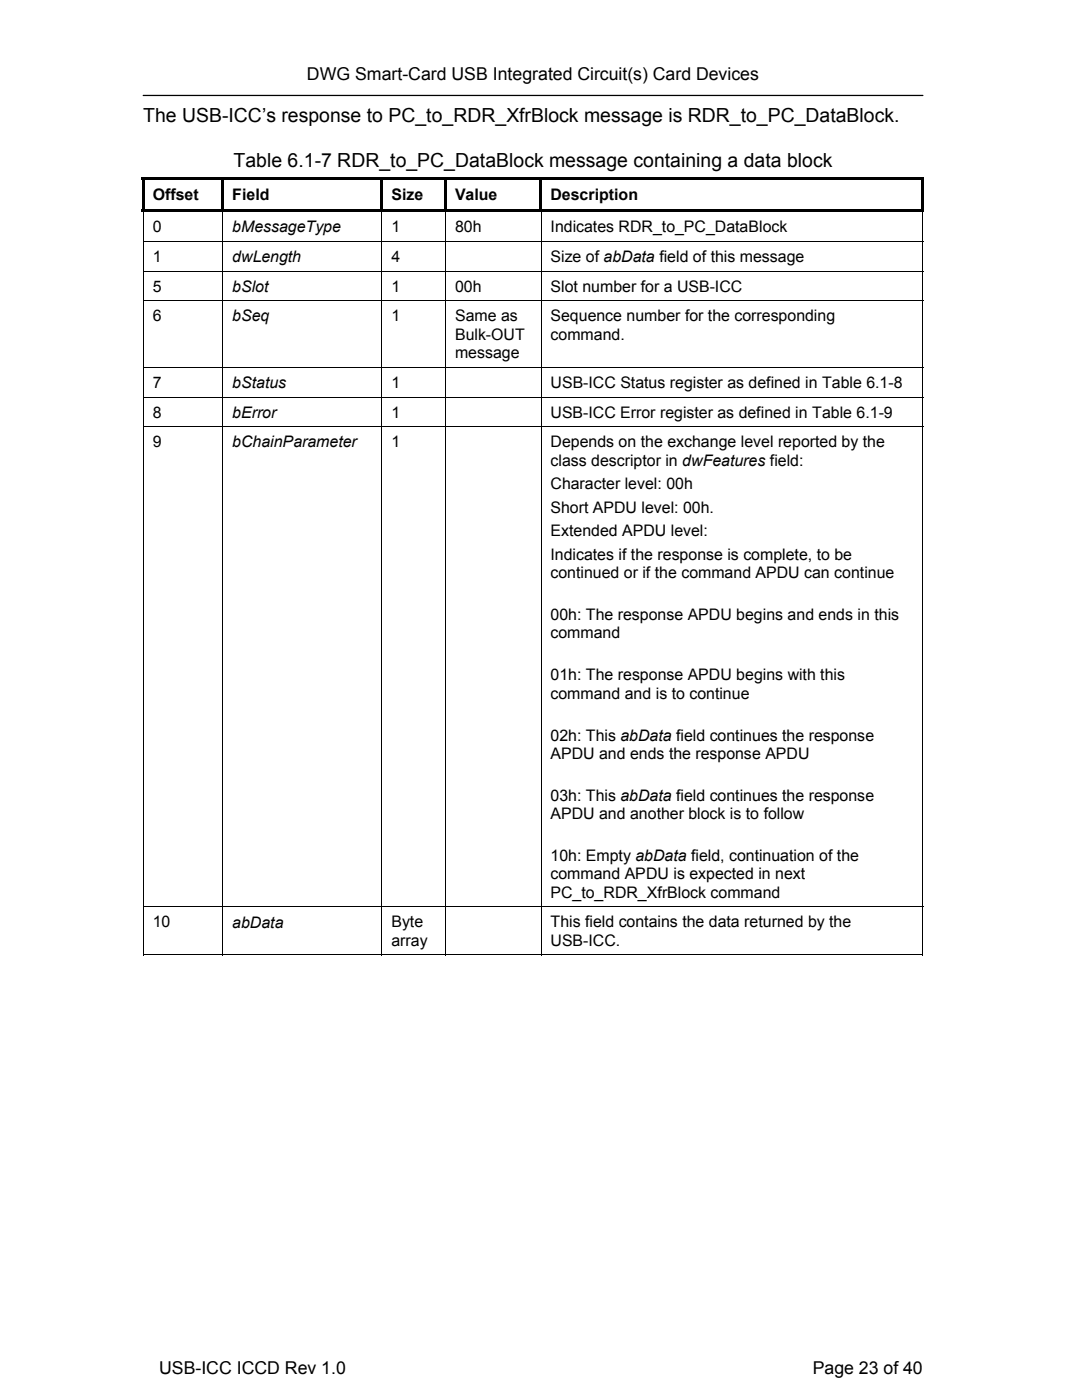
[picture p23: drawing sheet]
<svg xmlns="http://www.w3.org/2000/svg" width="216mm" height="279mm" viewBox="0 0 216 279" stroke-linecap="round" stroke-linejoin="round" font-family="sans-serif">
<defs><g id="words">
<g font-size="3.9">
<text x="28.6" y="24.4">The USB-ICC’s response to PC_to_RDR_XfrBlock message is RDR_to_PC_DataBlock.</text>
<text x="46.6" y="33.3">Table 6.1-7 RDR_to_PC_DataBlock message containing a data block</text>
</g>
<g font-size="3.5">
<text x="61.3" y="16">DWG Smart-Card USB Integrated Circuit(s) Card Devices</text>
<text x="31.7" y="274.3">USB-ICC ICCD Rev 1.0</text>
<text x="162.2" y="274.3">Page 23 of 40</text>
</g>
<g font-size="3.2">
<text x="30.5" y="40">Offset</text>
<text x="46.3" y="40">Field</text>
<text x="78.1" y="40">Size</text>
<text x="90.8" y="40">Value</text>
<text x="109.8" y="40">Description</text>
<text x="30.5" y="46.3">0</text>
<text x="46.4" y="46.3">bMessageType</text>
<text x="78.1" y="46.3">1</text>
<text x="90.8" y="46.3">80h</text>
<text x="109.9" y="46.3">Indicates RDR_to_PC_DataBlock</text>
<text x="30.5" y="52.3">1</text>
<text x="46.4" y="52.3">dwLength</text>
<text x="78.1" y="52.3">4</text>
<text x="109.9" y="52.3">Size of abData field of this message</text>
<text x="30.5" y="58.2">5</text>
<text x="46.4" y="58.2">bSlot</text>
<text x="78.1" y="58.2">1</text>
<text x="90.8" y="58.2">00h</text>
<text x="109.9" y="58.2">Slot number for a USB-ICC</text>
<text x="30.5" y="64.1">6</text>
<text x="46.4" y="64.2">bSeq</text>
<text x="78.1" y="64.1">1</text>
<text x="90.8" y="64.1">Same as</text>
<text x="109.9" y="64.1">Sequence number for the corresponding</text>
<text x="90.8" y="67.8">Bulk-OUT</text>
<text x="90.8" y="71.4">message</text>
<text x="109.9" y="67.8">command.</text>
<text x="30.5" y="77.4">7</text>
<text x="46.4" y="77.4">bStatus</text>
<text x="78.1" y="77.4">1</text>
<text x="109.9" y="77.4">USB-ICC Status register as defined in Table 6.1-8</text>
<text x="30.5" y="83.3">8</text>
<text x="46.4" y="83.4">bError</text>
<text x="78.1" y="83.3">1</text>
<text x="109.9" y="83.3">USB-ICC Error register as defined in Table 6.1-9</text>
<text x="30.5" y="89.3">9</text>
<text x="46.4" y="89.3">bChainParameter</text>
<text x="78.1" y="89.3">1</text>
<text x="109.9" y="89.3">Depends on the exchange level reported by the</text>
<text x="109.9" y="92.9">class descriptor in dwFeatures field:</text>
<text x="109.9" y="97.6">Character level: 00h</text>
<text x="109.9" y="102.3">Short APDU level: 00h.</text>
<text x="109.9" y="107.1">Extended APDU level:</text>
<text x="109.9" y="111.8">Indicates if the response is complete, to be</text>
<text x="109.9" y="115.4">continued or if the command APDU can continue</text>
<text x="109.9" y="123.8">00h: The response APDU begins and ends in this</text>
<text x="109.9" y="127.4">command</text>
<text x="109.9" y="135.8">01h: The response APDU begins with this</text>
<text x="109.9" y="139.4">command and is to continue</text>
<text x="109.9" y="147.8">02h: This abData field continues the response</text>
<text x="109.9" y="151.4">APDU and ends the response APDU</text>
<text x="109.9" y="159.8">03h: This abData field continues the response</text>
<text x="109.9" y="163.5">APDU and another block is to follow</text>
<text x="109.9" y="171.8">10h: Empty abData field, continuation of the</text>
<text x="109.9" y="175.5">command APDU is expected in next</text>
<text x="109.9" y="179.1">PC_to_RDR_XfrBlock command</text>
<text x="30.5" y="185.1">10</text>
<text x="46.4" y="185.1">abData</text>
<text x="78.1" y="185.1">Byte</text>
<text x="109.9" y="185.1">This field contains the data returned by the</text>
<text x="78.1" y="188.7">array</text>
<text x="109.9" y="188.7">USB-ICC.</text>
</g>
</g></defs>
<path d="M28.6 19.1h155.5" fill="none" stroke="#000" stroke-width=".25"/>
<path d="M28.3 35.3h.5v.5h-.5zM28.3 35.3h156.1v.5h-156.1zM28.3 35.8h.5v6h-.5zM44.2 35.8h.5v6h-.5zM75.9 35.8h.6v6h-.6zM88.6 35.8h.6v6h-.6zM107.7 35.8h.5v6h-.5zM183.9 35.3h.5v.5h-.5zM183.9 35.8h.5v6h-.5zM28.3 41.8h.5v.5h-.5zM28.3 41.8h156.1v.5h-156.1zM184.1 190.5h.1v.2h-.1z" fill="#000"/>
<g fill="none" stroke="#000" stroke-width=".2">
<path d="M28.5 48.2h155.7M28.5 54.1h155.7M28.6 42.3v5.8M28.6 48.3v5.7M28.6 54.2v5.8M44.5 42.3v5.8M44.5 48.3v5.7M44.5 54.2v5.8M76.2 42.3v5.8M76.2 48.3v5.7M76.2 54.2v5.8M88.9 42.3v5.8"/>
<path d="M88.9 48.3v5.7M88.9 54.2v5.8M108 42.3v5.8M108 48.3v5.7M108 54.2v5.8M184.1 42.3v5.8M184.1 48.3v5.7M184.1 54.2v5.8M28.5 60h155.7M28.5 73.3h155.7M28.5 79.2h155.7M28.6 60.1v13.1"/>
<path d="M28.6 73.4v5.8M28.6 79.3v5.8M44.5 60.1v13.1M44.5 73.4v5.8M44.5 79.3v5.8M76.2 60.1v13.1M76.2 73.4v5.8M76.2 79.3v5.8M88.9 60.1v13.1M88.9 73.4v5.8M88.9 79.3v5.8M108 60.1v13.1"/>
<path d="M108 73.4v5.8M108 79.3v5.8M184.1 60.1v13.1M184.1 73.4v5.8M184.1 79.3v5.8M28.5 85.2h155.7M28.6 85.3v95.6M44.5 85.3v95.6M76.2 85.3v95.6M88.9 85.3v95.6M108 85.3v95.6M184.1 85.3v95.6"/>
<path d="M28.5 181h155.7M28.5 190.6h15.9M28.6 181.1v9.6M44.5 181.1v9.6M44.5 190.6h31.6M76.2 181.1v9.6M76.3 190.6h12.5M88.9 181.1v9.6M89 190.6h18.9M108 181.1v9.6M108 190.6h76.1M184.1 181.1v9.6"/>
</g>
<use href="#words"/>
</svg>
